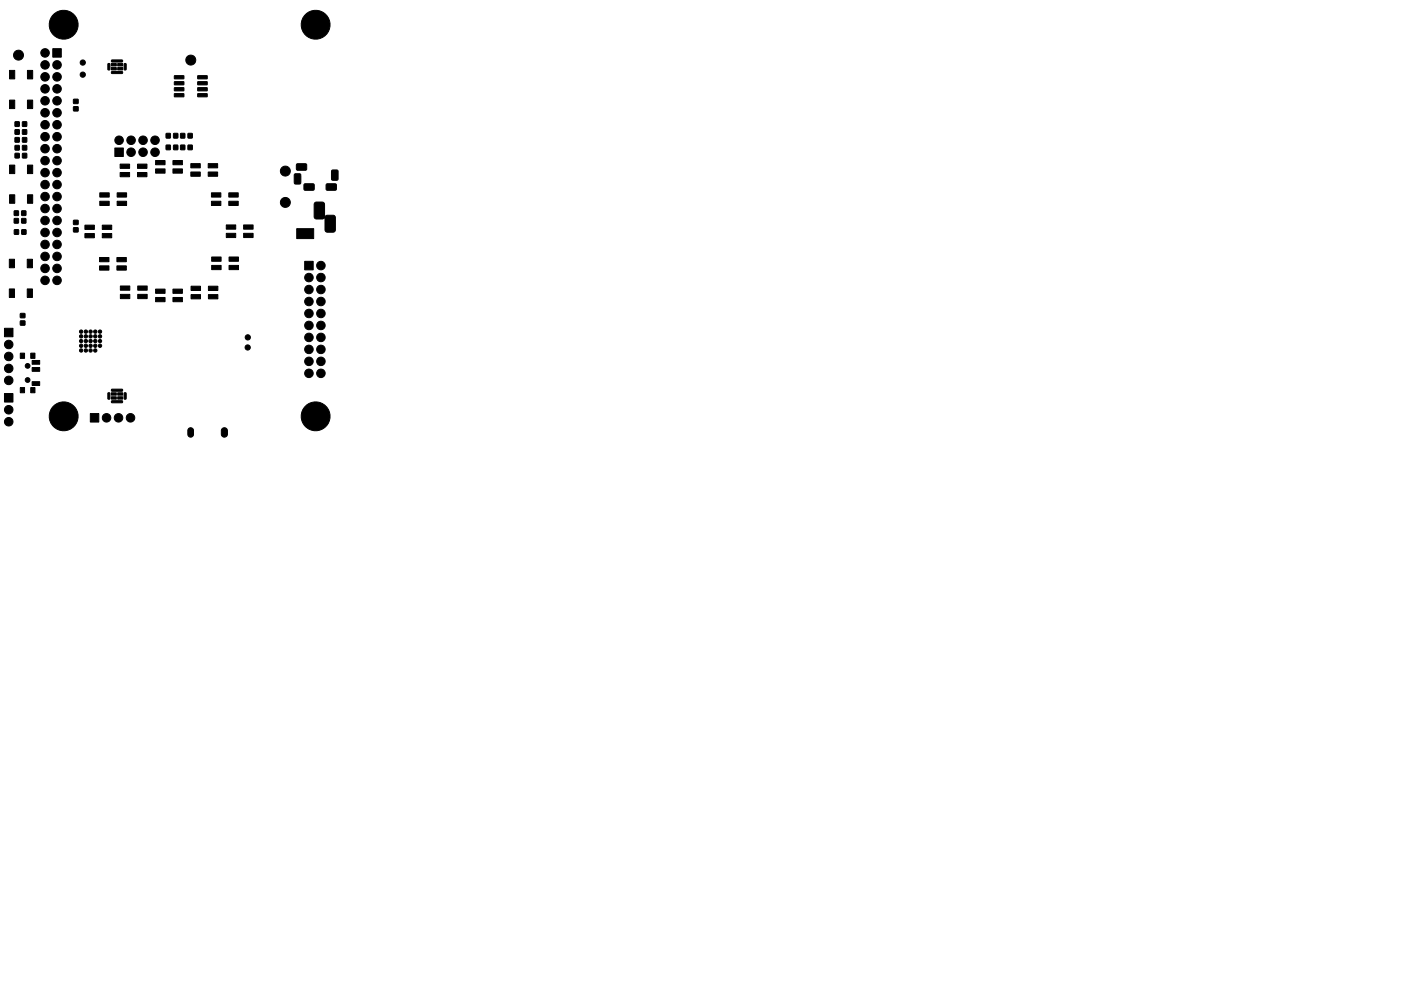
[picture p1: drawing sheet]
<svg xmlns="http://www.w3.org/2000/svg" width="297mm" height="210mm" viewBox="0 0 297 210" stroke-linecap="round" stroke-linejoin="round" font-family="sans-serif">
<g fill="#000" stroke="#000" stroke-width=".21">
<path d="M2 14.9h1.1v1.8h-1.1zM5.8 14.9h1.1v1.8h-1.1zM11.2 10.3h1.8v1.8h-1.8zM22.9 13.5l.4 .1v1.1a.23 .23 0 0 1-.2 .2 .23 .23 0 0 1-.2-.2zM23.6 14.3h1.1v.5h-1.1zM23.6 13.5h1.1v.5h-1.1zM23.7 15.2h2.1a.23 .23 0 0 1 .2 .2 .23 .23 0 0 1-.2 .2h-2.1zM23.7 12.8l2.1-.1a.23 .23 0 0 1 .2 .2 .23 .23 0 0 1-.2 .3h-2.1zM25 14.3h1v.5h-1zM25 13.5h1v.5h-1zM26.4 13.5l.3 .1 .1 1.1a.23 .23 0 0 1-.3 .2 .23 .23 0 0 1-.2-.2zM37 19.9h1.9l.1 .6-2 .1z"/>
<path d="M37 18.6h1.9l.1 .6-2 .1zM37 17.3h1.9l.1 .6-2 .1zM37 16.1l1.9-.1 .1 .7h-2zM41.9 19.9h2v.6l-1.9 .1zM41.9 18.6h2v.6l-1.9 .1zM41.9 17.3h2v.6l-1.9 .1zM41.9 16.1l2-.1v.7h-1.9zM2 21.2h1.1v1.8h-1.1zM2 35h1.1v1.8h-1.1zM3.2 32.6h.9v.9h-.9zM3.2 30.9h.9v.9h-.9zM3.2 29.2h.9v.9h-.9z"/>
<path d="M3.2 27.5h.9v1h-.9zM3.2 25.9h.9v.9h-.9zM4.8 32.6h.8v.9h-.8zM4.8 30.9h.8v.9h-.8zM4.8 29.2h.8v.9h-.8zM4.8 27.5h.8v1h-.8zM4.8 25.9h.8v.9h-.8zM5.8 21.2h1.1v1.8h-1.1zM5.8 35h1.1v1.8h-1.1zM15.6 22.7h.9v.8h-.9zM15.6 21.1h.9v.8h-.9zM24.3 31.4h1.9v1.8h-1.9z"/>
<path d="M25.5 36.6h2v.9h-2zM25.5 34.8h2v.9h-2zM29.2 36.6h2v.9h-2zM29.2 34.8h2v.9h-2zM33 35.8h2v.9h-2zM33 34.1h2v.9h-2zM35.2 30.8h.9v.9h-.9zM35.2 28.3h.9v1h-.9zM36.8 30.8h.9v.9h-.9zM36.8 28.3h.9v1h-.9zM36.7 35.8h2v.9h-2zM36.7 34.1h2v.9h-2z"/>
<path d="M38.3 30.8h.9v.9h-.9zM38.3 28.3h.9v1h-.9zM39.9 30.8h.8v.9h-.8zM39.9 28.3h.8v1h-.8zM40.5 36.5h2v.9h-2zM40.5 34.7h2v.9h-2zM44.1 36.5h2v.9h-2zM44.1 34.7h2v.9h-2zM62.5 36.9h1l.2 .1 .1 1.8-.1 .2-1 .1-.3-.2zM62.9 34.8h2l.1 .2v1l-.3 .1h-1.7l-.2-.3zM64.5 39.1l2-.1 .1 .3v1l-.3 .1-1.7-.1-.2-.2zM69.2 39.1l2-.1 .1 .3v1l-.3 .1-1.7-.1-.2-.2z"/>
<path d="M70.4 36.1h1l.2 .1 .1 1.8-.1 .2-1 .1-.3-.2zM2 55h1.1v1.8h-1.1zM2 41.3h1.1v1.8h-1.1zM3 46.4h.9v.9h-.9zM3 44.8h.9v.9h-.9zM3.1 48.8h.8v.9h-.8zM4.6 46.4h.9v.9h-.9zM4.6 44.8h.9v.9h-.9zM4.6 48.8h.9v.9h-.9zM5.8 55h1.1v1.8h-1.1zM5.8 41.3h1.1v1.8h-1.1zM15.6 48.3h.9v.9h-.9z"/>
<path d="M15.6 46.8h.9v.8h-.9zM18 49.6h2v.9h-2zM18 47.8h2v.9h-2zM21.1 56.4h2v.9h-2zM21.1 54.6h2v.9h-2zM21.2 42.7h2v.9h-2zM21.2 40.9h2v.9h-2zM21.7 49.6h2v.9h-2zM21.7 47.8h2v.9h-2zM24.8 56.4h2v.9h-2zM24.8 54.6h2v.9h-2zM24.8 42.7h2v.9h-2z"/>
<path d="M24.8 40.9h2v.9h-2zM44.8 42.7h2v.9h-2zM44.8 40.9h2v.9h-2zM44.9 56.3h2v.9h-2zM44.9 54.5h2v.9h-2zM48 49.5h2v.9h-2zM48 47.7h2v.9h-2zM48.5 42.7h2v.9h-2zM48.5 40.9h2v.9h-2zM48.6 56.3h2v.9h-2zM48.6 54.5h2v.9h-2zM51.7 49.5h2v.9h-2z"/>
<path d="M51.7 47.7h2v.9h-2zM64.6 55.4h1.8v1.8h-1.8zM62.9 48.5h3.6v2.1h-3.6zM66.8 43l.3-.1h1.2l.4 .2 .2 2.8 .4-.2h1.3l.4 .2 .1 2.9-.2 .4-1.5 .1-.4-.2-.1-2.8-.5 .2h-1.3l-.4-.2-.1-2.9zM.9 69.6h1.9v1.8h-1.9zM2 61.3h1.1v1.8h-1.1zM4.3 68.1h1v.9h-1zM4.3 66.5h1v.9h-1zM4.3 74.9h.9v1.1h-.9zM5.8 61.3h1.1v1.8h-1.1zM6.5 74.9h.9v1.1h-.9zM6.8 78h1.6v.8h-1.6z"/>
<path d="M6.8 76.5h1.6v.8h-1.6zM25.5 62.5h2v.9h-2zM25.5 60.7h2v.9h-2zM29.2 62.5h2v.9h-2zM29.2 60.7h2v.9h-2zM33 63.1h2v.9h-2zM33 61.3h2v.9h-2zM36.7 63.1h2v.9h-2zM36.7 61.3h2v.9h-2zM40.5 62.5h2v.9h-2zM40.5 60.7h2v.9h-2zM44.2 62.5h2v.9h-2z"/>
<path d="M44.2 60.7h2v.9h-2zM.9 83.5h1.9v1.8h-1.9zM4.3 82.2h.9v1.1h-.9zM6.5 82.2h.9v1.1h-.9zM6.8 81h1.6v.8h-1.6zM19.1 87.7h1.9v1.8h-1.9zM22.9 83.4h.4v1.1a.23 .23 0 0 1-.2 .2 .23 .23 0 0 1-.2-.2zM23.6 84.2h1.1v.5h-1.1zM23.6 83.3h1.1v.5h-1.1zM23.7 85.1l2.1-.1a.23 .23 0 0 1 .2 .2 .23 .23 0 0 1-.2 .3h-2.1zM23.7 82.6h2.1a.23 .23 0 0 1 .2 .2 .23 .23 0 0 1-.2 .2h-2.1zM25 84.2h1v.5h-1z"/>
<path d="M25 83.3h1v.5h-1zM26.4 83.4h.3l.1 1.1a.23 .23 0 0 1-.3 .2 .23 .23 0 0 1-.2-.2zM40 90.9a.6 .6 0 0 1 .6-.1 .6 .6 0 0 1 .4 .5v.9a.6 .6 0 0 1-.6 .6 .6 .6 0 0 1-.6-.6v-1zM47.1 90.9l.5-.2 .4 .2 .2 .4v.8a.65 .65 0 0 1-.6 .7 .65 .65 0 0 1-.7-.7v-.8z"/>
<circle cx="3.9" cy="11.7" r="1.06"/>
<circle cx="9.6" cy="16.3" r=".9"/>
<circle cx="9.6" cy="11.2" r=".9"/>
<circle cx="9.6" cy="18.8" r=".9"/>
<circle cx="9.6" cy="13.8" r=".9"/>
<circle cx="12.1" cy="18.8" r=".9"/>
<circle cx="12.1" cy="16.3" r=".9"/>
<circle cx="12.1" cy="13.8" r=".9"/>
<circle cx="13.5" cy="5.2" r="3.1"/>
<circle cx="17.5" cy="13.3" r=".55"/>
<circle cx="17.5" cy="15.8" r=".55"/>
<circle cx="40.4" cy="12.7" r="1.06"/>
<circle cx="66.9" cy="5.2" r="3.1"/>
<circle cx="9.6" cy="36.6" r=".9"/>
<circle cx="9.6" cy="34.1" r=".9"/>
<circle cx="9.6" cy="21.4" r=".9"/>
<circle cx="9.6" cy="31.5" r=".9"/>
<circle cx="9.6" cy="29" r=".9"/>
<circle cx="9.6" cy="23.9" r=".9"/>
<circle cx="9.6" cy="26.5" r=".9"/>
<circle cx="9.6" cy="39.2" r=".9"/>
<circle cx="12.1" cy="21.4" r=".9"/>
<circle cx="12.1" cy="26.5" r=".9"/>
<circle cx="12.1" cy="36.6" r=".9"/>
<circle cx="12.1" cy="34.1" r=".9"/>
<circle cx="12.1" cy="29" r=".9"/>
<circle cx="12.1" cy="23.9" r=".9"/>
<circle cx="12.1" cy="31.5" r=".9"/>
<circle cx="12.1" cy="39.2" r=".9"/>
<circle cx="25.2" cy="29.8" r=".9"/>
<circle cx="27.8" cy="29.8" r=".9"/>
<circle cx="27.8" cy="32.3" r=".9"/>
<circle cx="30.3" cy="32.3" r=".9"/>
<circle cx="30.3" cy="29.8" r=".9"/>
<circle cx="32.9" cy="32.3" r=".9"/>
<circle cx="32.9" cy="29.8" r=".9"/>
<circle cx="60.5" cy="36.3" r="1.06"/>
<circle cx="9.6" cy="44.2" r=".9"/>
<circle cx="9.6" cy="41.7" r=".9"/>
<circle cx="9.6" cy="54.4" r=".9"/>
<circle cx="9.6" cy="59.5" r=".9"/>
<circle cx="9.6" cy="56.9" r=".9"/>
<circle cx="9.6" cy="51.9" r=".9"/>
<circle cx="9.6" cy="49.3" r=".9"/>
<circle cx="9.6" cy="46.8" r=".9"/>
<circle cx="12.1" cy="44.2" r=".9"/>
<circle cx="12.1" cy="41.7" r=".9"/>
<circle cx="12.1" cy="56.9" r=".9"/>
<circle cx="12.1" cy="54.4" r=".9"/>
<circle cx="12.1" cy="59.5" r=".9"/>
<circle cx="12.1" cy="51.9" r=".9"/>
<circle cx="12.1" cy="49.3" r=".9"/>
<circle cx="12.1" cy="46.8" r=".9"/>
<circle cx="60.5" cy="42.9" r="1.06"/>
<circle cx="65.5" cy="58.9" r=".9"/>
<circle cx="68" cy="56.3" r=".9"/>
<circle cx="68" cy="58.9" r=".9"/>
<circle cx="1.8" cy="75.6" r=".9"/>
<circle cx="1.8" cy="78.2" r=".9"/>
<circle cx="1.8" cy="73.1" r=".9"/>
<circle cx="5.9" cy="77.6" r=".5"/>
<circle cx="17.2" cy="71.4" r=".35"/>
<circle cx="17.2" cy="74.4" r=".35"/>
<circle cx="17.2" cy="72.4" r=".35"/>
<circle cx="17.2" cy="70.4" r=".35"/>
<circle cx="17.2" cy="73.4" r=".35"/>
<circle cx="18.2" cy="74.4" r=".35"/>
<circle cx="18.2" cy="72.4" r=".35"/>
<circle cx="18.2" cy="70.4" r=".35"/>
<circle cx="18.2" cy="71.4" r=".35"/>
<circle cx="18.2" cy="73.4" r=".35"/>
<circle cx="19.2" cy="74.4" r=".35"/>
<circle cx="19.2" cy="71.4" r=".35"/>
<circle cx="19.2" cy="70.4" r=".35"/>
<circle cx="19.2" cy="72.4" r=".35"/>
<circle cx="19.2" cy="73.4" r=".35"/>
<circle cx="20.2" cy="74.4" r=".35"/>
<circle cx="20.2" cy="70.4" r=".35"/>
<circle cx="20.2" cy="71.4" r=".35"/>
<circle cx="20.2" cy="72.4" r=".35"/>
<circle cx="20.2" cy="73.4" r=".35"/>
<circle cx="21.2" cy="70.4" r=".35"/>
<circle cx="21.2" cy="72.4" r=".35"/>
<circle cx="21.2" cy="71.4" r=".35"/>
<circle cx="21.2" cy="73.4" r=".35"/>
<circle cx="52.5" cy="73.7" r=".55"/>
<circle cx="52.5" cy="71.6" r=".55"/>
<circle cx="65.5" cy="74.1" r=".9"/>
<circle cx="65.5" cy="71.6" r=".9"/>
<circle cx="65.5" cy="69" r=".9"/>
<circle cx="65.5" cy="66.5" r=".9"/>
<circle cx="65.5" cy="61.4" r=".9"/>
<circle cx="65.5" cy="79.2" r=".9"/>
<circle cx="65.5" cy="64" r=".9"/>
<circle cx="65.5" cy="76.7" r=".9"/>
<circle cx="68" cy="79.2" r=".9"/>
<circle cx="68" cy="76.7" r=".9"/>
<circle cx="68" cy="69" r=".9"/>
<circle cx="68" cy="74.1" r=".9"/>
<circle cx="68" cy="66.5" r=".9"/>
<circle cx="68" cy="64" r=".9"/>
<circle cx="68" cy="71.6" r=".9"/>
<circle cx="68" cy="61.4" r=".9"/>
<circle cx="1.8" cy="80.7" r=".9"/>
<circle cx="1.8" cy="89.5" r=".9"/>
<circle cx="1.8" cy="86.9" r=".9"/>
<circle cx="5.9" cy="80.6" r=".5"/>
<circle cx="13.5" cy="88.3" r="3.1"/>
<circle cx="22.6" cy="88.6" r=".9"/>
<circle cx="25.1" cy="88.6" r=".9"/>
<circle cx="27.7" cy="88.6" r=".9"/>
<circle cx="66.9" cy="88.3" r="3.1"/>
</g>
</svg>
